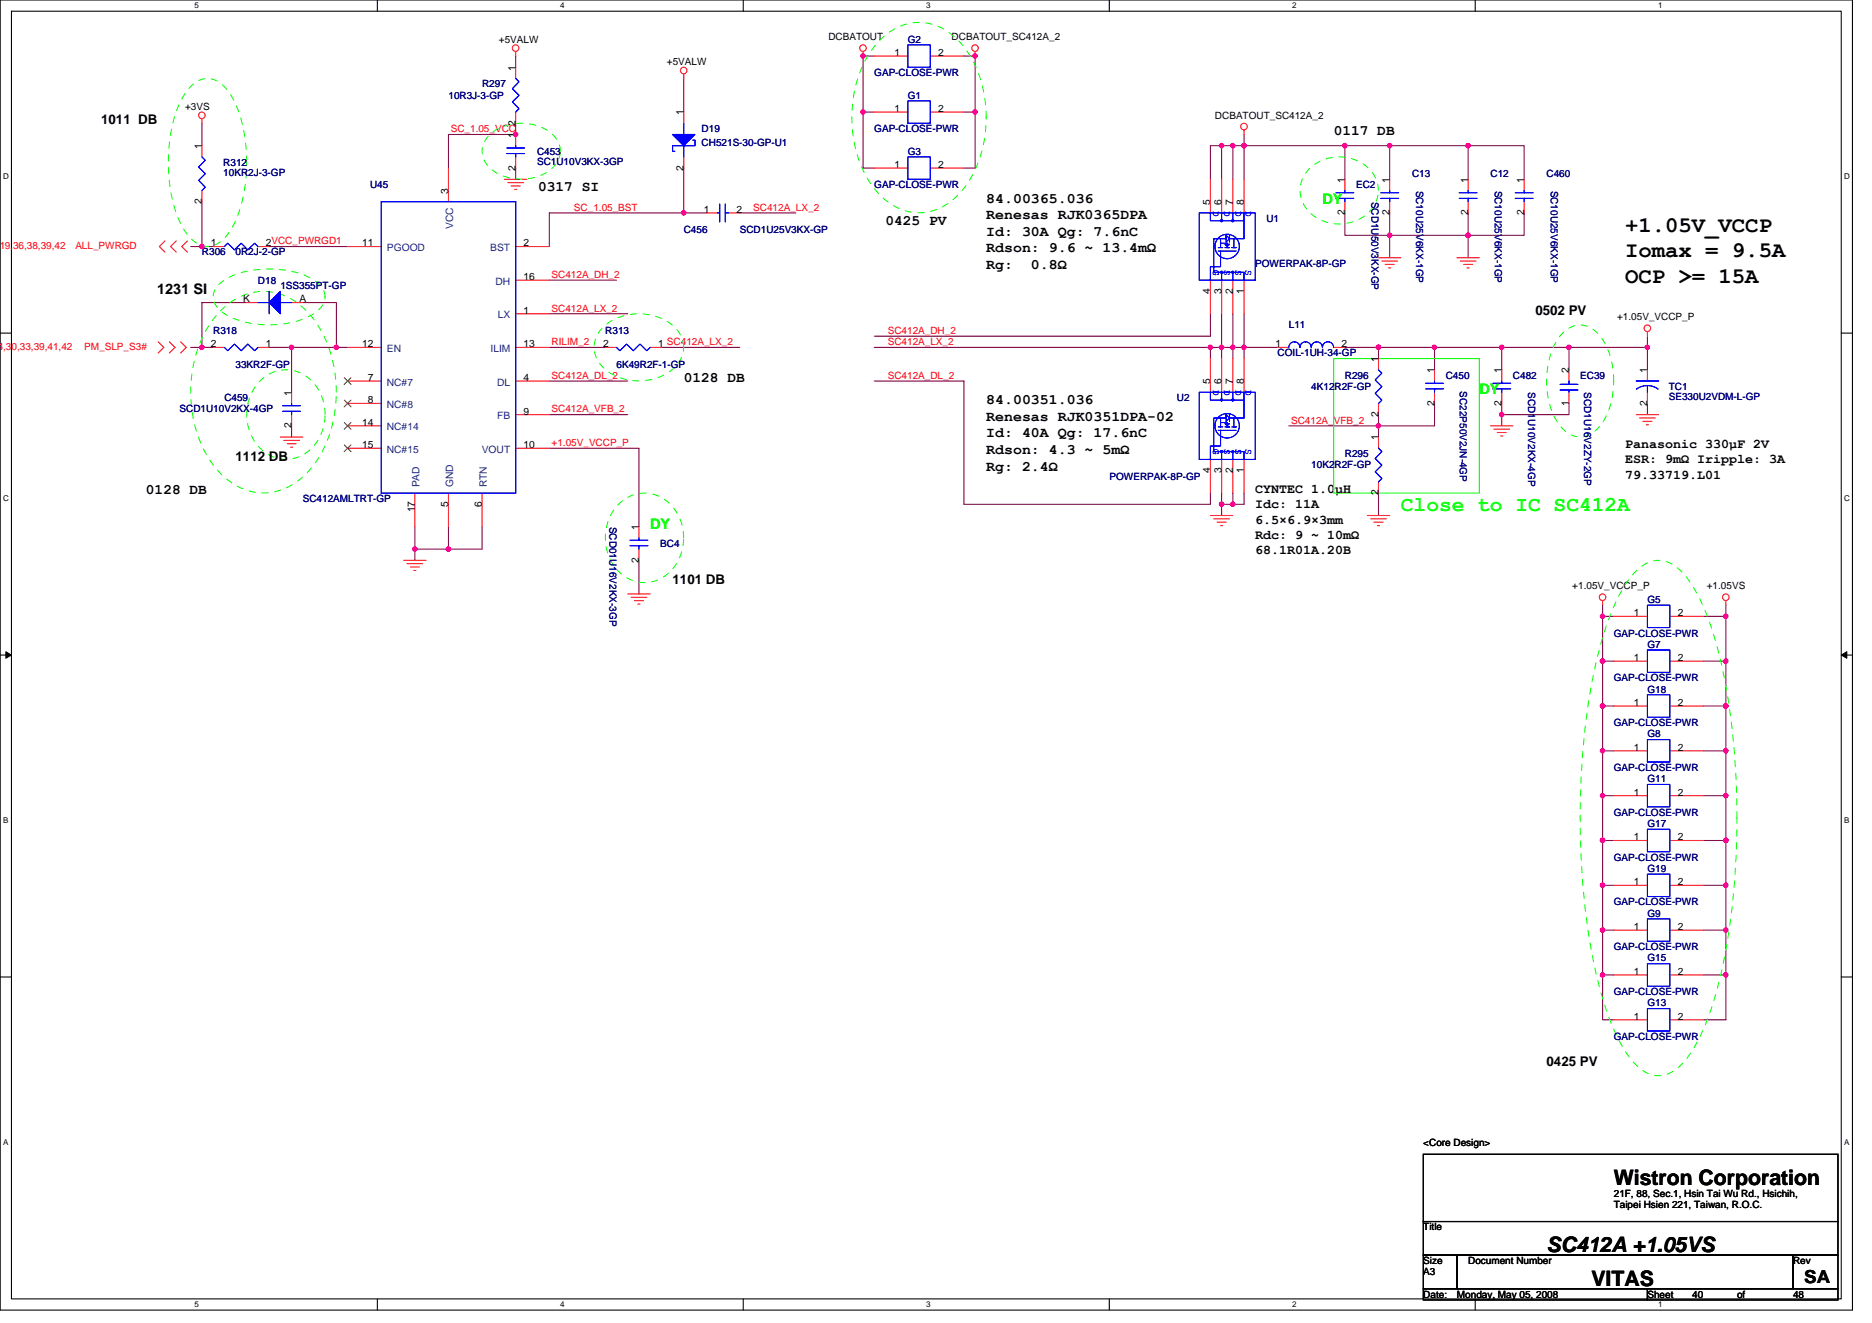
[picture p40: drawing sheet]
<svg xmlns="http://www.w3.org/2000/svg" width="297mm" height="210mm" viewBox="0 0 297 210" stroke-linecap="round" stroke-linejoin="round" font-family="sans-serif">
<defs><g id="words">
<g font-size="3.5">
<text x="257.8" y="36.8">+1.05V_VCCP</text>
<text x="257.8" y="40.8">Iomax = 9.5A</text>
<text x="257.8" y="44.9">OCP &gt;= 15A</text>
</g>
<text font-size="3.4" fill="#0f0" x="222.3" y="81">Close to IC SC412A</text>
<g font-size="3.4">
<text x="256.1" y="188">Wistron Corporation</text>
<text x="245.4" y="198.7">SC412A +1.05VS</text>
<text x="252.5" y="204">VITAS</text>
</g>
<text font-size="2.8" x="286.3" y="203.6">SA</text>
<g font-size="2.3">
<text x="211.6" y="21.5">0117 DB</text>
<text x="85.4" y="30.4">0317 SI</text>
<text x="140.5" y="35.7">0425 PV</text>
<text x="156.5" y="32.2">84.00365.036</text>
<text x="156.5" y="34.8">Renesas RJK0365DPA</text>
<text x="156.5" y="37.4">Id: 30A Qg: 7.6nC</text>
<text x="156.5" y="40">Rdson: 9.6 ~ 13.4mΩ</text>
<text x="24.9" y="46.6">1231 SI</text>
<text x="156.5" y="42.7">Rg:</text>
<text x="163.6" y="42.7">0.8Ω</text>
<text x="108.5" y="60.6">0128 DB</text>
<text x="156.5" y="64.2">84.00351.036</text>
<text x="156.5" y="66.8">Renesas RJK0351DPA-02</text>
<text x="156.5" y="69.4">Id: 40A Qg: 17.6nC</text>
<text x="156.5" y="72">Rdson: 4.3 ~ 5mΩ</text>
<text x="156.5" y="74.7">Rg: 2.4Ω</text>
<text x="23.2" y="78.4">0128 DB</text>
</g>
<g font-size="2.3" fill="#0f0">
<text x="209.8" y="32.4">DY</text>
<text x="234.7" y="62.6">DY</text>
<text x="103.2" y="83.9">DY</text>
</g>
<g font-size="2.1">
<text x="16" y="19.7">1011 DB</text>
<text x="243.6" y="50">0502 PV</text>
<text x="257.8" y="71.1">Panasonic 330µF 2V</text>
<text x="37.4" y="73.1">1112 DB</text>
<text x="257.8" y="73.5">ESR: 9mΩ Iripple: 3A</text>
<text x="257.8" y="75.9">79.33719.L01</text>
<text x="199.2" y="78.2">CYNTEC 1.0µH</text>
<text x="199.2" y="80.6">Idc: 11A</text>
<text x="199.2" y="83.1">6.5×6.9×3mm</text>
<text x="199.2" y="85.5">Rdc: 9 ~ 10mΩ</text>
<text x="199.2" y="87.9">68.1R01A.20B</text>
<text x="106.7" y="92.6">1101 DB</text>
<text x="245.4" y="169.1">0425 PV</text>
</g>
<g font-size="1.6">
<text x="79.2" y="6.8">+5VALW</text>
<text x="81.8" y="11.2" transform="rotate(-90 81.8 11.2)">1</text>
<text x="105.8" y="10.3">+5VALW</text>
<text x="131.4" y="6.4">DCBATOUT</text>
<text x="141.9" y="8.9">1</text>
<text x="148.9" y="8.9">2</text>
<text x="151" y="6.4">DCBATOUT_SC412A_2</text>
<text x="29.4" y="17.4">+3VS</text>
<text x="141.9" y="17.8">1</text>
<text x="148.9" y="17.8">2</text>
<text x="32" y="23.6" transform="rotate(-90 32 23.6)">1</text>
<text x="81.8" y="21.9" transform="rotate(-90 81.8 21.9)">1</text>
<text x="81.8" y="19.9" transform="rotate(-90 81.8 19.9)">2</text>
<text x="108.5" y="18.3" transform="rotate(-90 108.5 18.3)">1</text>
<text x="192.8" y="18.8">DCBATOUT_SC412A_2</text>
<text x="81.8" y="27.1" transform="rotate(-90 81.8 27.1)">2</text>
<text x="108.5" y="27.1" transform="rotate(-90 108.5 27.1)">2</text>
<text x="141.9" y="26.6">1</text>
<text x="148.9" y="26.6">2</text>
<text x="213.4" y="29" transform="rotate(-90 213.4 29)">1</text>
<text x="220.5" y="29" transform="rotate(-90 220.5 29)">1</text>
<text x="232.9" y="29" transform="rotate(-90 232.9 29)">1</text>
<text x="241.8" y="29" transform="rotate(-90 241.8 29)">1</text>
<text x="32" y="32.4" transform="rotate(-90 32 32.4)">2</text>
<text x="71.1" y="30.8" transform="rotate(-90 71.1 30.8)">3</text>
<text x="111.7" y="33.8">1</text>
<text x="116.9" y="33.8">2</text>
<text x="192" y="32.5" transform="rotate(-90 192 32.5)">5</text>
<text x="193.8" y="32.5" transform="rotate(-90 193.8 32.5)">6</text>
<text x="195.6" y="32.5" transform="rotate(-90 195.6 32.5)">7</text>
<text x="197.4" y="32.5" transform="rotate(-90 197.4 32.5)">8</text>
<text x="213.4" y="34.2" transform="rotate(-90 213.4 34.2)">2</text>
<text x="220.5" y="34.2" transform="rotate(-90 220.5 34.2)">2</text>
<text x="232.9" y="34.2" transform="rotate(-90 232.9 34.2)">2</text>
<text x="241.8" y="34.2" transform="rotate(-90 241.8 34.2)">2</text>
<text x="33.5" y="39.1">1</text>
<text x="42.2" y="39.1">2VCC_PWRGD1</text>
<text x="57.5" y="39.1">11</text>
<text x="83.1" y="39.1">2</text>
<text x="38.6" y="48">K</text>
<text x="47.5" y="48">A</text>
<text x="83.1" y="44.4">16</text>
<text x="192" y="46.6" transform="rotate(-90 192 46.6)">4</text>
<text x="193.8" y="46.6" transform="rotate(-90 193.8 46.6)">3</text>
<text x="195.6" y="46.6" transform="rotate(-90 195.6 46.6)">2</text>
<text x="197.4" y="46.6" transform="rotate(-90 197.4 46.6)">1</text>
<text x="83.1" y="49.8">1</text>
<text x="256.6" y="50.8">+1.05V_VCCP_P</text>
<text x="33.5" y="55.1">2</text>
<text x="42.2" y="55.1">1</text>
<text x="57.5" y="55.1">12</text>
<text x="83.1" y="55.1">13</text>
<text x="95.7" y="55.1">2</text>
<text x="104.4" y="55.1">1 SC412A_LX_2</text>
<text x="202.4" y="55.1">1</text>
<text x="212.9" y="55.1">2</text>
<text x="218.7" y="57.4" transform="rotate(-90 218.7 57.4)">1</text>
<text x="227.6" y="59.2" transform="rotate(-90 227.6 59.2)">1</text>
<text x="238.3" y="59.2" transform="rotate(-90 238.3 59.2)">1</text>
<text x="248.9" y="59.2" transform="rotate(-90 248.9 59.2)">2</text>
<text x="261.4" y="59.2" transform="rotate(-90 261.4 59.2)">1</text>
<text x="46.2" y="62.8" transform="rotate(-90 46.2 62.8)">1</text>
<text x="58.4" y="60.4">7</text>
<text x="58.4" y="64">8</text>
<text x="83.1" y="65.8">9</text>
<text x="83.1" y="60.4">4</text>
<text x="192" y="61" transform="rotate(-90 192 61)">5</text>
<text x="193.8" y="61" transform="rotate(-90 193.8 61)">6</text>
<text x="195.6" y="61" transform="rotate(-90 195.6 61)">7</text>
<text x="197.4" y="61" transform="rotate(-90 197.4 61)">8</text>
<text x="227.6" y="64.4" transform="rotate(-90 227.6 64.4)">2</text>
<text x="238.3" y="64.4" transform="rotate(-90 238.3 64.4)">2</text>
<text x="248.9" y="64.4" transform="rotate(-90 248.9 64.4)">1</text>
<text x="261.4" y="64.4" transform="rotate(-90 261.4 64.4)">2</text>
<text x="46.2" y="67.9" transform="rotate(-90 46.2 67.9)">2</text>
<text x="57.5" y="67.5">14</text>
<text x="57.5" y="71.1">15</text>
<text x="83.1" y="71.1">10</text>
<text x="218.7" y="69.9" transform="rotate(-90 218.7 69.9)">1</text>
<text x="218.7" y="66.2" transform="rotate(-90 218.7 66.2)">2</text>
<text x="192" y="75.1" transform="rotate(-90 192 75.1)">4</text>
<text x="193.8" y="75.1" transform="rotate(-90 193.8 75.1)">3</text>
<text x="195.6" y="75.1" transform="rotate(-90 195.6 75.1)">2</text>
<text x="197.4" y="75.1" transform="rotate(-90 197.4 75.1)">1</text>
<text x="65.8" y="81.3" transform="rotate(-90 65.8 81.3)">17</text>
<text x="71.1" y="80.4" transform="rotate(-90 71.1 80.4)">5</text>
<text x="76.5" y="80.4" transform="rotate(-90 76.5 80.4)">6</text>
<text x="218.7" y="78.6" transform="rotate(-90 218.7 78.6)">2</text>
<text x="101.4" y="89.3" transform="rotate(-90 101.4 89.3)">2</text>
<text x="101.4" y="84.1" transform="rotate(-90 101.4 84.1)">1</text>
<text x="249.5" y="93.5">+1.05V_VCCP_P</text>
<text x="270.8" y="93.5">+1.05VS</text>
<text x="259.3" y="97.8">1</text>
<text x="266.2" y="97.8">2</text>
<text x="259.3" y="104.9">1</text>
<text x="266.2" y="104.9">2</text>
<text x="259.3" y="112">1</text>
<text x="266.2" y="112">2</text>
<text x="259.3" y="119.1">1</text>
<text x="266.2" y="119.1">2</text>
<text x="259.3" y="126.2">1</text>
<text x="266.2" y="126.2">2</text>
<text x="259.3" y="133.3">1</text>
<text x="266.2" y="133.3">2</text>
<text x="259.3" y="140.4">1</text>
<text x="266.2" y="140.4">2</text>
<text x="259.3" y="147.6">1</text>
<text x="266.2" y="147.6">2</text>
<text x="259.3" y="154.7">1</text>
<text x="266.2" y="154.7">2</text>
<text x="259.3" y="161.8">1</text>
<text x="266.2" y="161.8">2</text>
<text x="225.8" y="181.9">&lt;Core Design&gt;</text>
<text x="256.1" y="189.9">21F, 88, Sec.1, Hsin Tai Wu Rd., Hsichih,</text>
<text x="256.1" y="191.7">Taipei Hsien 221, Taiwan, R.O.C.</text>
<text x="225.8" y="195.2">Title</text>
<text x="225.8" y="202.3">A3</text>
<text x="225.8" y="200.6">Size</text>
<text x="233" y="200.6">Document Number</text>
<text x="284.5" y="200.6">Rev</text>
<text x="225.8" y="205.9">Date:</text>
<text x="231.2" y="205.9">Monday, May 05, 2008</text>
<text x="261.4" y="205.9">Sheet</text>
<text x="268.5" y="205.9">40</text>
<text x="275.6" y="205.9">of</text>
<text x="284.5" y="205.9">48</text>
</g>
<g font-size="1.6" fill="#000080">
<text x="144.1" y="6.8">G2</text>
<text x="71.2" y="15.6">10R3J-3-GP</text>
<text x="76.5" y="13.9">R297</text>
<text x="138.7" y="12.1">GAP-CLOSE-PWR</text>
<text x="144.1" y="15.6">G1</text>
<text x="111.3" y="21">D19</text>
<text x="111.3" y="23.1">CH521S-30-GP-U1</text>
<text x="138.7" y="21">GAP-CLOSE-PWR</text>
<text x="35.4" y="26.3">R312</text>
<text x="35.4" y="27.9">10KR2J-3-GP</text>
<text x="58.7" y="29.9">U45</text>
<text x="85.2" y="24.5">C453</text>
<text x="85.2" y="26.1">SC1U10V3KX-3GP</text>
<text x="138.7" y="29.9">GAP-CLOSE-PWR</text>
<text x="144.1" y="24.5">G3</text>
<text x="215.2" y="29.9">EC2</text>
<text x="224.1" y="28.1">C13</text>
<text x="236.5" y="28.1">C12</text>
<text x="245.4" y="28.1">C460</text>
<text x="201" y="35.2">U1</text>
<text x="217.6" y="32" transform="rotate(90 217.6 32)">SCD1U50V3KX-GP</text>
<text x="224.7" y="30.2" transform="rotate(90 224.7 30.2)">SC10U25V6KX-1GP</text>
<text x="237.2" y="30.2" transform="rotate(90 237.2 30.2)">SC10U25V6KX-1GP</text>
<text x="246.1" y="30.2" transform="rotate(90 246.1 30.2)">SC10U25V6KX-1GP</text>
<text x="32" y="40.5">R306</text>
<text x="37.4" y="40.5">0R2J-2-GP</text>
<text x="108.5" y="37">C456</text>
<text x="117.4" y="37">SCD1U25V3KX-GP</text>
<text x="40.9" y="45">D18</text>
<text x="44.5" y="45.9">1SS355PT-GP</text>
<text x="199.2" y="42.3">POWERPAK-8P-GP</text>
<text x="33.8" y="53">R318</text>
<text x="96.1" y="53">R313</text>
<text x="204.5" y="52.1">L11</text>
<text x="37.4" y="58.3">33KR2F-GP</text>
<text x="97.8" y="58.3">6K49R2F-1-GP</text>
<text x="202.7" y="56.5">COIL-1UH-34-GP</text>
<text x="28.5" y="65.4">SCD1U10V2KX-4GP</text>
<text x="35.6" y="63.6">C459</text>
<text x="186.7" y="63.6">U2</text>
<text x="208.1" y="61.9">4K12R2F-GP</text>
<text x="213.4" y="60.1">R296</text>
<text x="229.4" y="60.1">C450</text>
<text x="231.6" y="62.1" transform="rotate(90 231.6 62.1)">SC22P50V2JN-4GP</text>
<text x="240.1" y="60.1">C482</text>
<text x="242.5" y="62.2" transform="rotate(90 242.5 62.2)">SCD1U10V2KX-4GP</text>
<text x="250.7" y="60.1">EC39</text>
<text x="251.4" y="62.2" transform="rotate(90 251.4 62.2)">SCD1U16V2ZY-2GP</text>
<text x="264.8" y="61.9">TC1</text>
<text x="264.8" y="63.5">SE330U2VDM-L-GP</text>
<text x="176.1" y="76.1">POWERPAK-8P-GP</text>
<text x="208.1" y="74.3">10K2R2F-GP</text>
<text x="213.4" y="72.5">R295</text>
<text x="48" y="79.7">SC412AMLTRT-GP</text>
<text x="96.7" y="83.6" transform="rotate(90 96.7 83.6)">SCD01U16V2KX-3GP</text>
<text x="104.8" y="86.8">BC4</text>
<text x="261.4" y="95.7">G5</text>
<text x="256.1" y="101">GAP-CLOSE-PWR</text>
<text x="261.4" y="102.8">G7</text>
<text x="256.1" y="108.1">GAP-CLOSE-PWR</text>
<text x="261.4" y="109.9">G18</text>
<text x="256.1" y="115.2">GAP-CLOSE-PWR</text>
<text x="261.4" y="117">G8</text>
<text x="256.1" y="122.3">GAP-CLOSE-PWR</text>
<text x="261.4" y="124.1">G11</text>
<text x="256.1" y="129.4">GAP-CLOSE-PWR</text>
<text x="261.4" y="131.2">G17</text>
<text x="256.1" y="136.5">GAP-CLOSE-PWR</text>
<text x="256.1" y="143.7">GAP-CLOSE-PWR</text>
<text x="261.4" y="138.3">G19</text>
<text x="261.4" y="145.4">G9</text>
<text x="256.1" y="150.8">GAP-CLOSE-PWR</text>
<text x="261.4" y="152.5">G15</text>
<text x="256.1" y="157.9">GAP-CLOSE-PWR</text>
<text x="261.4" y="159.7">G13</text>
<text x="256.1" y="165">GAP-CLOSE-PWR</text>
</g>
<g font-size="1.6" fill="#f00">
<text x="71.5" y="21">SC_1.05_VCC</text>
<text x="91.1" y="33.4">SC_1.05_BST</text>
<text x="119.5" y="33.4">SC412A_LX_2</text>
<text x="-.1" y="39.5">19,36,38,39,42</text>
<text x="12" y="39.5">ALL_PWRGD</text>
<text x="87.5" y="44.1">SC412A_DH_2</text>
<text x="87.5" y="49.4">SC412A_LX_2</text>
<text x="140.9" y="53">SC412A_DH_2</text>
<text x="-.4" y="55.5">4</text>
<text x=".5" y="55.5">,30,33,39,41,42</text>
<text x="13.4" y="55.5">PM_SLP_S3#</text>
<text x="87.5" y="54.8">RILIM_2</text>
<text x="140.9" y="54.8">SC412A_LX_2</text>
<text x="87.5" y="60.1">SC412A_DL_2</text>
<text x="87.5" y="65.4">SC412A_VFB_2</text>
<text x="140.9" y="60.1">SC412A_DL_2</text>
<text x="87.5" y="70.8">+1.05V_VCCP_P</text>
<text x="204.9" y="67.2">SC412A_VFB_2</text>
</g>
<g font-size="1.6" fill="#00f">
<text x="192.5" y="33.4" transform="rotate(90 192.5 33.4)">D</text>
<text x="194.3" y="33.4" transform="rotate(90 194.3 33.4)">D</text>
<text x="196" y="33.4" transform="rotate(90 196 33.4)">D</text>
<text x="197.7" y="33.4" transform="rotate(90 197.7 33.4)">D</text>
<text x="192.5" y="42.8" transform="rotate(90 192.5 42.8)">G</text>
<text x="194.3" y="42.8" transform="rotate(90 194.3 42.8)">S</text>
<text x="196" y="42.8" transform="rotate(90 196 42.8)">S</text>
<text x="197.7" y="42.8" transform="rotate(90 197.7 42.8)">S</text>
<text x="192.5" y="61.9" transform="rotate(90 192.5 61.9)">D</text>
<text x="194.3" y="61.9" transform="rotate(90 194.3 61.9)">D</text>
<text x="196" y="61.9" transform="rotate(90 196 61.9)">D</text>
<text x="197.7" y="61.9" transform="rotate(90 197.7 61.9)">D</text>
<text x="192.5" y="71.3" transform="rotate(90 192.5 71.3)">G</text>
<text x="194.3" y="71.3" transform="rotate(90 194.3 71.3)">S</text>
<text x="196" y="71.3" transform="rotate(90 196 71.3)">S</text>
<text x="197.7" y="71.3" transform="rotate(90 197.7 71.3)">S</text>
</g>
<g font-size="1.6" fill="#004080">
<text x="61.4" y="39.8">PGOOD</text>
<text x="71.9" y="36.3" transform="rotate(-90 71.9 36.3)">VCC</text>
<text x="77.8" y="39.8">BST</text>
<text x="78.6" y="45.2">DH</text>
<text x="79" y="50.5">LX</text>
<text x="61.4" y="55.8">EN</text>
<text x="77.8" y="55.8">ILIM</text>
<text x="61.4" y="61.2">NC#7</text>
<text x="61.4" y="64.7">NC#8</text>
<text x="78.9" y="61.2">DL</text>
<text x="61.4" y="68.3">NC#14</text>
<text x="61.4" y="71.8">NC#15</text>
<text x="76.5" y="71.8">VOUT</text>
<text x="78.9" y="66.5">FB</text>
<text x="66.6" y="77.3" transform="rotate(-90 66.6 77.3)">PAD</text>
<text x="71.9" y="77.3" transform="rotate(-90 71.9 77.3)">GND</text>
<text x="77.2" y="77.3" transform="rotate(-90 77.2 77.3)">RTN</text>
</g>
<g font-size="1.3">
<text x="30.8" y="1.3">5</text>
<text x="88.9" y="1.3">4</text>
<text x="147" y="1.3">3</text>
<text x="205" y="1.3">2</text>
<text x="263.1" y="1.3">1</text>
<text x=".5" y="28.4">D</text>
<text x="292.6" y="28.4">D</text>
<text x=".5" y="79.5">C</text>
<text x="292.6" y="79.5">C</text>
<text x=".5" y="130.6">B</text>
<text x="292.6" y="130.6">B</text>
<text x=".5" y="181.7">A</text>
<text x="292.6" y="181.7">A</text>
<text x="30.8" y="207.4">5</text>
<text x="88.9" y="207.4">4</text>
<text x="147" y="207.4">3</text>
<text x="205" y="207.4">2</text>
<text x="263.1" y="207.4">1</text>
</g>
</g></defs>
<path d="M0 0h293.9v207.9h-293.9zM1.8 1.8h290.4v204.3h-290.4z" fill="none" stroke="#000" stroke-width=".17"/>
<g fill="#fff">
<path d="M30.8 .2h.7v1.4h-.7z"/>
<path d="M30.8 206.3h.7v1.4h-.7z"/>
</g>
<path d="M59.9 0v1.8M59.9 206.1v1.8" fill="none" stroke="#000" stroke-width=".17"/>
<g fill="#fff">
<path d="M88.9 .2h.7v1.4h-.7z"/>
<path d="M88.9 206.3h.7v1.4h-.7z"/>
</g>
<path d="M117.9 0v1.8M117.9 206.1v1.8" fill="none" stroke="#000" stroke-width=".17"/>
<g fill="#fff">
<path d="M147 .2h.7v1.4h-.7z"/>
<path d="M147 206.3h.7v1.4h-.7z"/>
</g>
<path d="M176 0v1.8M176 206.1v1.8" fill="none" stroke="#000" stroke-width=".17"/>
<g fill="#fff">
<path d="M205 .2h.7v1.4h-.7z"/>
<path d="M205 206.3h.7v1.4h-.7z"/>
</g>
<path d="M234.1 0v1.8M234.1 206.1v1.8" fill="none" stroke="#000" stroke-width=".17"/>
<g fill="#fff">
<path d="M263.1 .2h.7v1.4h-.7z"/>
<path d="M263.1 206.3h.7v1.4h-.7z"/>
<path d="M.5 27.3h.9v1.4h-.9z"/>
<path d="M292.6 27.3h.9v1.4h-.9z"/>
<path d="M.5 78.4h.9v1.4h-.9z"/>
<path d="M292.6 78.4h.9v1.4h-.9z"/>
</g>
<path d="M0 52.9h1.8M292.2 52.9h1.7" fill="none" stroke="#000" stroke-width=".17"/>
<g fill="#fff">
<path d="M.5 129.5h.8v1.4h-.8z"/>
<path d="M292.6 129.5h.9v1.4h-.9z"/>
</g>
<path d="M0 103.9h1.8M292.2 103.9h1.7" fill="none" stroke="#000" stroke-width=".17"/>
<path d="M.9 103.4l.9 .5-.9 .5zM292.2 103.9l.8-.5v1z" fill="#000" stroke="#000" stroke-width=".16"/>
<g fill="#fff">
<path d="M.5 180.5h.8v1.4h-.8z"/>
<path d="M292.6 180.5h.9v1.4h-.9z"/>
</g>
<path d="M0 155h1.8M292.2 155h1.7M225.8 199.1h5.4v5.4h-5.4zM225.8 183.1h65.8v10.7h-65.8zM225.8 193.8h65.8v5.3h-65.8zM231.2 199.1h53.3v5.4h-53.3zM284.5 199.1h7.1v5.4h-7.1zM225.8 204.5h35.6v1.7h-35.6zM261.4 204.5h30.2v1.7h-30.2z" fill="none" stroke="#000" stroke-width=".17"/>
<g fill="none" stroke="#800040" stroke-width=".17">
<path d="M32 19.6v3.5M81.8 19.6v1.7h-10.6v5.4M81.8 8.9v1.8M108.5 12.4v5.4M136.9 17.8v8.9h1.8M136.9 17.8h1.8M138.7 8.9h-1.8v8.9M152.9 17.8h1.8M152.9 8.9h1.8v17.8h-1.8M30.3 39.1h3.5M32 32v7.1M42.7 39.1h12.5"/>
<path d="M81.8 26.7v1.7M108.5 26.7v7.1M112.1 33.8h-24.9v5.3M117.4 33.8h8.9M193.8 23.1v5.3M195.6 23.1v5.3M197.4 21.3v7.1M213.4 33.8v3.5h28.4v-3.5M213.4 23.1v5.3M220.5 23.1h12.5v5.3M220.5 23.1h-28.4v5.3M220.5 23.1v5.3"/>
<path d="M220.5 33.8v7.1M233 23.1h8.8v5.3M233 33.8v7.1M30.3 55.1h3.5M39.2 48h-7.2v7.1M42.7 55.1h12.5M46.3 55.1v7.1M48 48h5.4v7.1M87.2 55.1h8.9M87.2 49.8h12.4M87.2 44.4h10.6M104.9 55.1h12.5"/>
<path d="M138.7 55.1h64M192.1 49.8v3.5h-53.4M192.1 55.1v1.8M193.8 49.8v7.1M195.6 49.8v7.1M197.4 49.8v7.1M213.4 55.1h5.3M218.7 55.1h8.9v3.6M218.7 55.1v1.8M227.6 55.1h10.7v3.6M238.3 55.1h10.7v3.6M249 55.1h12.4"/>
<path d="M261.4 53.3v5.4M46.3 67.6v1.7M87.2 71.1h14.2v12.5M87.2 60.5h12.4M87.2 65.8h12.4M138.7 60.5h14.2v19.5h39.2v-1.8M193.8 78.2v1.8M195.6 78.2v1.8M197.4 78.2v1.8h-1.8M218.7 65.8v3.5M218.7 78.2v3.6M227.6 64v3.6h-23.1"/>
<path d="M238.3 64v3.6M249 64v1.8h-10.7M261.4 64v1.8M65.8 83.6v3.5h5.4M65.8 87.1v1.8M71.2 83.6v3.5M76.5 83.6v3.5h-5.3M101.4 88.9v5.3M195.6 80h-1.8v1.8M254.3 96v8.9M254.3 97.8h1.8M270.3 97.8h3.6"/>
<path d="M273.9 96v65.8h-3.6M254.3 112v7.1h1.8M254.3 104.9v7.1h1.8M254.3 119.1v35.6M254.3 104.9h1.8M270.3 119.1h3.6M270.3 104.9h3.6M270.3 112h3.6M254.3 133.3h1.8M254.3 126.2h1.8M270.3 133.3h3.6M270.3 126.2h3.6"/>
<path d="M254.3 154.7v7.1h1.8M254.3 147.6h1.8M254.3 140.5h1.8M254.3 154.7h1.8M270.3 147.6h3.6M270.3 140.5h3.6M270.3 154.7h3.6"/>
</g>
<g fill="#f0f" stroke="#f0f" stroke-width=".17">
<circle cx="232.9" cy="37.3" r=".35"/>
<circle cx="220.5" cy="37.3" r=".35"/>
<circle cx="81.8" cy="21.3" r=".35"/>
<circle cx="108.5" cy="33.8" r=".35"/>
<circle cx="71.1" cy="87.1" r=".35"/>
<circle cx="65.8" cy="87.1" r=".35"/>
<circle cx="197.4" cy="23.1" r=".35"/>
<circle cx="195.6" cy="23.1" r=".35"/>
<circle cx="218.7" cy="55.1" r=".35"/>
<circle cx="193.8" cy="23.1" r=".35"/>
<circle cx="218.7" cy="67.6" r=".35"/>
<circle cx="197.4" cy="55.1" r=".35"/>
<circle cx="195.6" cy="55.1" r=".35"/>
<circle cx="192.1" cy="55.1" r=".35"/>
<circle cx="193.8" cy="55.1" r=".35"/>
<circle cx="193.8" cy="80" r=".35"/>
<circle cx="195.6" cy="80" r=".35"/>
<circle cx="232.9" cy="23.1" r=".35"/>
<circle cx="220.5" cy="23.1" r=".35"/>
<circle cx="261.4" cy="55.1" r=".35"/>
<circle cx="227.6" cy="55.1" r=".35"/>
<circle cx="248.9" cy="55.1" r=".35"/>
<circle cx="32" cy="39.1" r=".35"/>
<circle cx="46.3" cy="55.1" r=".35"/>
<circle cx="238.3" cy="55.1" r=".35"/>
<circle cx="238.3" cy="65.8" r=".35"/>
<circle cx="53.4" cy="55.1" r=".35"/>
<circle cx="32" cy="55.1" r=".35"/>
<circle cx="213.4" cy="23.1" r=".35"/>
<circle cx="136.9" cy="8.9" r=".35"/>
<circle cx="154.7" cy="8.9" r=".35"/>
<circle cx="136.9" cy="17.8" r=".35"/>
<circle cx="154.7" cy="17.8" r=".35"/>
<circle cx="273.8" cy="133.3" r=".35"/>
<circle cx="254.3" cy="133.3" r=".35"/>
<circle cx="254.3" cy="126.2" r=".35"/>
<circle cx="254.3" cy="104.9" r=".35"/>
<circle cx="254.3" cy="97.8" r=".35"/>
<circle cx="273.8" cy="97.8" r=".35"/>
<circle cx="273.8" cy="119.1" r=".35"/>
<circle cx="273.8" cy="112" r=".35"/>
<circle cx="273.8" cy="104.9" r=".35"/>
<circle cx="254.3" cy="112" r=".35"/>
<circle cx="254.3" cy="119.1" r=".35"/>
<circle cx="273.8" cy="147.6" r=".35"/>
<circle cx="273.8" cy="126.2" r=".35"/>
<circle cx="254.3" cy="147.6" r=".35"/>
<circle cx="254.3" cy="140.4" r=".35"/>
<circle cx="273.8" cy="140.4" r=".35"/>
<circle cx="254.3" cy="154.7" r=".35"/>
<circle cx="273.8" cy="154.7" r=".35"/>
</g>
<g fill="none" stroke="#f00" stroke-width=".17">
<path d="M32 18.8v.8M81.8 8.2v.7M81.8 10.7v1.7M81.8 17.8v1.8M108.5 11.7v.7M108.5 17.8v1.8M136.9 8.2v.7M138.7 8.9h5.4M138.7 17.8h5.4M147.6 8.9h5.3M147.6 17.8h5.3M154.7 8.2v.7"/>
<path d="M26.2 38.2l-.9 .9 .9 .9M28 38.2l-.9 .9 .9 .9M29.7 38.2l-.9 .9 .9 .9M32 23.1v1.8M32 30.2v1.8M33.8 39.1h1.8M40.9 39.1h1.8M55.2 39.1h5.3M71.2 26.7v5.3M80 28.4h3.6M80.6 29h2.5M81.1 29.5h1.4"/>
<path d="M81.7 30.1h.3M81.8 21.3v1.8M81.8 24.9v1.8M81.8 39.1h5.4M108.5 24.9v1.8M112.1 33.8h1.7M115.6 33.8h1.8M138.7 26.7h5.4M147.6 26.7h5.3M192.1 28.4v5.4M193.8 28.4v5.4M195.6 28.4v5.4"/>
<path d="M197.4 20.6v.7M197.4 28.4v5.4M213.4 28.4v1.8M213.4 32v1.8M220.5 28.4v1.8M220.5 32v1.8M233 28.4v1.8M233 32v1.8M241.8 28.4v1.8M241.8 32v1.8M25.1 54.2l.9 .9-.9 .9M26.9 54.2l.9 .9-.9 .9"/>
<path d="M28.7 54.2l.8 .9-.8 .9M33.8 55.1h1.8M39.2 48h1.7M40.9 55.1h1.8M46.3 48h1.7M55.2 55.1h5.3M81.8 55.1h5.4M81.8 49.8h5.4M81.8 44.4h5.4M96.1 55.1h1.7M103.2 55.1h1.7M192.1 44.4v5.4"/>
<path d="M192.1 56.9v5.3M193.8 44.4v5.4M193.8 56.9v5.3M195.6 44.4v5.4M195.6 56.9v5.3M197.4 44.4v5.4M197.4 56.9v5.3M202.7 55.1h1.8M211.6 55.1h1.8M218.7 40.9h3.6M218.7 56.9v1.8M219.3 41.4h2.5"/>
<path d="M219.8 42h1.4M220.3 42.5h.4M227.6 58.7v1.8M231.2 40.9h3.5M231.7 41.4h2.5M232.2 42h1.5M232.8 42.5h.3M238.3 58.7v1.8M249 58.7v1.8M261.4 52.6v.7M261.4 58.7v1.8M44.5 69.3h3.5"/>
<path d="M45 69.9h2.5M45.5 70.4h1.5M46.1 71h.3M46.3 62.2v1.8M46.3 65.8v1.8M55.2 67.6h5.3M55.2 71.1h5.3M55.2 60.5h5.3M55.2 64h5.3M65.8 78.2v5.4M71.2 78.2v5.4M76.5 78.2v5.4"/>
<path d="M81.8 65.8h5.4M81.8 71.1h5.4M81.8 60.5h5.4M192.1 72.9v5.3M193.8 72.9v5.3M195.6 72.9v5.3M197.4 72.9v5.3M218.7 64v1.8M218.7 69.3v1.8M218.7 76.5v1.7M227.6 62.2v1.8M236.5 67.6h3.6"/>
<path d="M237 68.1h2.5M237.6 68.6h1.4M238.1 69.2h.4M238.3 62.2v1.8M249 62.2v1.8M259.6 65.8h3.6M260.2 66.3h2.5M260.7 66.8h1.4M261.2 67.4h.4M261.4 62.2v1.8M64 88.9h3.6M64.6 89.4h2.5"/>
<path d="M65.1 90h1.4M65.7 90.5h.3M99.6 94.2h3.6M100.1 94.8h2.5M100.7 95.3h1.4M101.2 95.8h.4M101.4 83.6v1.7M101.4 87.1v1.8M192.1 81.8h3.5M192.6 82.3h2.5M193.1 82.8h1.5M193.7 83.4h.3"/>
<path d="M217 81.8h3.5M217.5 82.3h2.5M218 82.8h1.5M218.6 83.4h.3M254.3 95.3v.7M256.1 97.8h5.3M265 97.8h5.3M273.9 95.3v.7M256.1 112h5.3M256.1 104.9h5.3M256.1 119.1h5.3M265 112h5.3"/>
<path d="M265 104.9h5.3M265 119.1h5.3M256.1 133.3h5.3M256.1 126.2h5.3M265 133.3h5.3M265 126.2h5.3M256.1 147.6h5.3M256.1 154.7h5.3M256.1 140.5h5.3M265 147.6h5.3M265 154.7h5.3M265 140.5h5.3"/>
<path d="M256.1 161.8h5.3M265 161.8h5.3"/>
<circle cx="32" cy="18.3" r=".52"/>
<circle cx="81.8" cy="7.6" r=".52"/>
<circle cx="108.5" cy="11.2" r=".52"/>
<circle cx="136.9" cy="7.6" r=".52"/>
<circle cx="154.7" cy="7.6" r=".52"/>
<circle cx="197.4" cy="20.1" r=".52"/>
<circle cx="261.4" cy="52.1" r=".52"/>
<circle cx="254.3" cy="94.8" r=".52"/>
<circle cx="273.8" cy="94.8" r=".52"/>
</g>
<path d="M30 14a3.5 3.5 0 0 1 5.8 0 17.5 17.5 0 0 1 3.3 10.1 23.2 23.2 0 0 1-2.1 11.6 6.3 6.3 0 0 1-3.3 3.3 3.5 3.5 0 0 1-3.7-1.5 17.6 17.6 0 0 1-3.2-10.1 23.3 23.3 0 0 1 2-11.6zM139.5 6.5a8.3 8.3 0 0 1 12.6 0 18.4 18.4 0 0 1 4.1 15.4 15.9 15.9 0 0 1-5 9.8 8.2 8.2 0 0 1-11.7-.9 18.5 18.5 0 0 1-4.1-15.4 16.8 16.8 0 0 1 4.1-8.9zM77.7 21.4a7.9 7.9 0 0 1 10 0 3.5 3.5 0 0 1-.6 5.7 7.9 7.9 0 0 1-9.4-.5 3.5 3.5 0 0 1 0-5.2zM207.5 27.1a6.8 6.8 0 0 1 10.5 .7 5 5 0 0 1-2.7 7.1 6.6 6.6 0 0 1-8.7-3 4.7 4.7 0 0 1 .9-4.8zM34.6 45.2a11.5 11.5 0 0 1 8.1-2.5 11.6 11.6 0 0 1 8.1 2.5 2.53 2.53 0 0 1 0 3.8 11.5 11.5 0 0 1-8.1 2.5 11.5 11.5 0 0 1-8.1-2.5 2.54 2.54 0 0 1 0-3.8zM35 49.3a9.1 9.1 0 0 1 13.6 0 19.2 19.2 0 0 1 4.5 16.3 16.7 16.7 0 0 1-5.5 10.4 9 9 0 0 1-12.6-.9 19.3 19.3 0 0 1-4.5-16.3 17.6 17.6 0 0 1 4.5-9.5zM95.6 52a8.6 8.6 0 0 1 11.5 0 4.4 4.4 0 0 1-.7 6.9 8.7 8.7 0 0 1-10.8-.7 4.3 4.3 0 0 1 0-6.2zM247.8 53a3.7 3.7 0 0 1 5.8 0 12.1 12.1 0 0 1 2.2 10 9 9 0 0 1-2.8 5.5 3.6 3.6 0 0 1-5.2-.6 12.1 12.1 0 0 1-2.2-10 10.1 10.1 0 0 1 2.2-4.9zM41.3 60.4a5.8 5.8 0 0 1 9.3 1.5 7.6 7.6 0 0 1-2.6 10.3 5.8 5.8 0 0 1-7.8-2.6 7.8 7.8 0 0 1 1.1-9.2zM98.2 80a5.8 5.8 0 0 1 9.3 1.5 7.6 7.6 0 0 1-2.6 10.3 5.8 5.8 0 0 1-7.9-2.6 7.8 7.8 0 0 1 1.2-9.2zM259.4 90.8a5 5 0 0 1 4.7-1.8 7 7 0 0 1 3.7 2.8 31.4 31.4 0 0 1 4.5 10.1 114.1 114.1 0 0 1 3 37.2 84.7 84.7 0 0 1-4.4 22.6 18.2 18.2 0 0 1-4.9 7.9 4.3 4.3 0 0 1-5.7 0 18.2 18.2 0 0 1-4.9-7.9 87.6 87.6 0 0 1-4.5-25.6 112.8 112.8 0 0 1 3.2-34.2 31.4 31.4 0 0 1 4.4-10.1z" fill="none" stroke="#0f0" stroke-width=".16" stroke-dasharray="1 1 1 1 1 1 1 1"/>
<path d="M211.6 56.9h23.1v21.3h-23.1z" fill="none" stroke="#0f0" stroke-width=".17"/>
<g fill="none" stroke="#00f" stroke-width=".17">
<path d="M81.8 12.4l.6 .6-1.1 1.1 1.1 1-1.1 1.1 1.1 1.1-.6 .5M108.5 19.6v1.7M144.1 7.1h3.5v3.6h-3.5zM144.1 16h3.5v3.6h-3.5zM32 24.9l.6 .5-1.1 1.1 1.1 1.1-1.1 1 1.1 1.1-.6 .5M35.6 39.1l.5-.5 1.1 1 1.1-1 1 1 1.1-1 .5 .5M60.5 32h21.3v46.2h-21.3zM80.4 23.5h2.8M80.4 24.4h2.8M81.8 23.1v.4M81.8 24.4v.5M108.5 23.1v1.8"/>
<path d="M109.9 22.2h.4v.9h-3.6v.9h.4M113.8 33.8h.4M114.2 32.4v2.8M115.1 33.8h.5M115.1 32.4v2.8M144.1 24.9h3.5v3.5h-3.5zM190.3 33.8h8.9v10.6h-8.9zM192.1 33.8v1.2h5.3M193.3 39.3h.7M193.3 39.8h2.8M193.7 38.6h1v.7h.4h-.7M193.7 37.9h-1.1v5.3h4.8v1.2"/>
<path d="M193.7 39.8v2.5h-1.6v2.1M193.7 34.9h.2v.2h-.2zM193.8 33.8v1.2M194.4 38.8h.7l-.4 .3zM194.6 37.3l.5 .6-.5 .5v-1.1v.6h-.9v1.4M195.1 37.3v1.1M195.5 34.9h.2v.2h-.2zM195.6 33.8v1.2M195.8 37.9v1.4h.3h-.7M197.4 33.8v4.1h-2.3M212 30.6h2.8M212 31.5h2.8"/>
<path d="M213.4 30.2v.4M213.4 31.5v.5M219.1 30.6h2.8M219.1 31.5h2.8M220.5 30.2v.4M220.5 31.5v.5M231.5 30.6h2.9M231.5 31.5h2.9M233 30.2v.4M233 31.5v.5M240.4 30.6h2.9M240.4 31.5h2.9"/>
<path d="M241.8 30.2v.4M241.8 31.5v.5M35.6 55.1l.5 .5 1.1-1 1.1 1 1-1 1.1 1 .5-.5M40.9 48h1.8M42.7 46.2v3.6M44.5 48h1.8M97.8 55.1l.6 .5 1-1 1.1 1 1.1-1 1 1 .6-.5M193.7 43.1h.2v.2h-.2zM193.8 43.2v1.2M195.5 43.1h.2v.2h-.2zM195.6 43.2v1.2M204.5 55.1a.88 .88 0 0 1 .9-.9 .88 .88 0 0 1 .9 .9 .89 .89 0 0 1 .9-.9 .89 .89 0 0 1 .8 .9 .89 .89 0 0 1 .9-.9 .89 .89 0 0 1 .9 .9"/>
<path d="M209.8 55.1a.88 .88 0 0 1 .9-.9 .88 .88 0 0 1 .9 .9M218.7 58.7l.6 .5-1.1 1.1 1.1 1-1.1 1.1 1.1 1.1-.6 .5M44.8 64.4h2.9M44.8 65.3h2.9M46.3 64v.4M46.3 65.3v.5M190.3 62.2h8.9v10.7h-8.9zM192.1 62.2v1.3h5.3M193.3 67.7h.7M193.3 68.3h2.8M193.7 67h1v.7h.4h-.7M193.7 66.3h-1.1v5.3h4.8v1.3"/>
<path d="M193.7 68.3v2.5h-1.6v2.1M193.7 71.5h.2v.3h-.2zM193.7 63.3h.2v.3h-.2zM193.8 62.2v1.3M193.8 71.6v1.3M194.4 67.2h.7l-.4 .4zM194.6 65.8l.5 .5-.5 .5v-1v.5h-.9v1.4M195.1 65.8v1M195.5 71.5h.2v.3h-.2zM195.5 63.3h.2v.3h-.2zM195.6 62.2v1.3M195.6 71.6v1.3"/>
<path d="M195.8 66.3v1.4h.3h-.7M197.4 62.2v4.1h-2.3M218.7 71.1l.6 .5-1.1 1.1 1.1 1.1-1.1 1 1.1 1.1-.6 .6M226.2 60.8h2.8M226.2 61.7h2.8M227.6 60.5v.3M227.6 61.7v.5M236.9 60.8h2.8M236.9 61.7h2.8M238.3 60.5v.3M238.3 61.7v.5M247.5 61.9h2.9"/>
<path d="M247.5 61h2.9M249 60.5v.5M249 61.9v.3M259.6 60.5h3.6M259.7 61.7a2.86 2.86 0 0 1 3.4 0M261.4 61.2v1M100 85.7h2.8M100 86.6h2.8M101.4 85.3v.4M101.4 86.6v.5M261.4 96h3.6v3.6h-3.6zM261.4 110.2h3.6v3.6h-3.6z"/>
<path d="M261.4 103.1h3.6v3.6h-3.6zM261.4 117.3h3.6v3.6h-3.6zM261.4 131.6h3.6v3.5h-3.6zM261.4 124.5h3.6v3.5h-3.6zM261.4 138.7h3.6v3.5h-3.6zM261.4 145.8h3.6v3.6h-3.6zM261.4 152.9h3.6v3.6h-3.6zM261.4 160h3.6v3.6h-3.6z"/>
<circle cx="194.7" cy="39.1" r="1.94"/>
<circle cx="194.7" cy="67.6" r="1.94"/>
</g>
<g fill="#00f" stroke="#00f" stroke-width=".17">
<path d="M106.7 21.3h3.6l-1.8 1.8z" fill-rule="evenodd"/>
<path d="M106.7 21.3h3.6l-1.8 1.8z" fill-rule="evenodd"/>
<path d="M44.5 46.2v3.6l-1.8-1.8z" fill-rule="evenodd"/>
<path d="M44.5 46.2v3.6l-1.8-1.8z" fill-rule="evenodd"/>
</g>
<path d="M54.6 59.9l1.1 1.1M55.7 59.9l-1.1 1.1M54.6 67l1.1 1.1M54.6 70.6l1.1 1.1M54.6 63.5l1.1 1.1M55.7 67l-1.1 1.1M55.7 70.6l-1.1 1.1M55.7 63.5l-1.1 1.1" fill="none" stroke="#804000" stroke-width=".16"/>
<use href="#words"/>
</svg>
